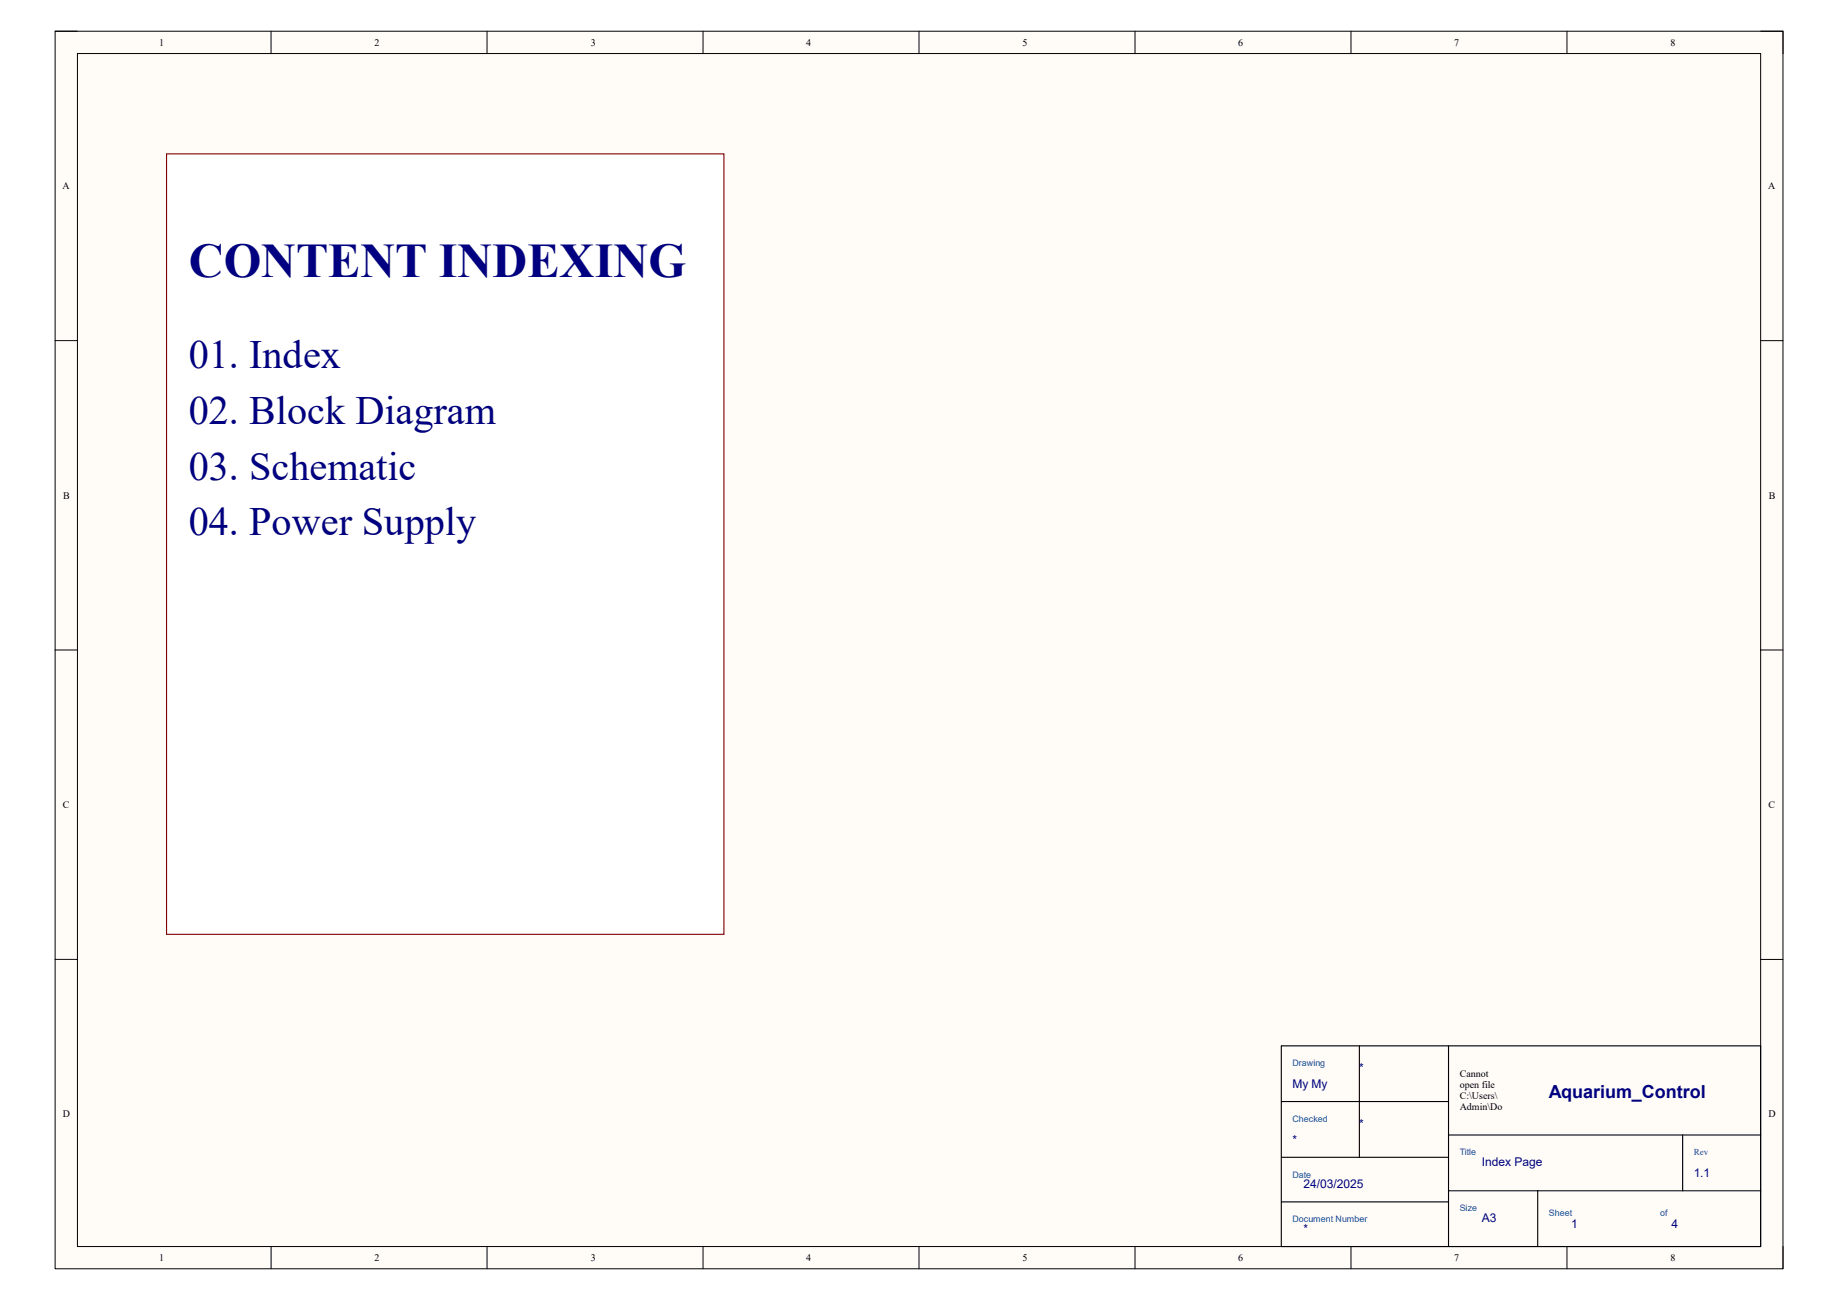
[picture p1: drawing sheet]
<svg xmlns="http://www.w3.org/2000/svg" width="420mm" height="297mm" viewBox="0 0 420 297" stroke-linecap="round" stroke-linejoin="round" font-family="sans-serif">
<defs><g id="words">
<text font-size="11" fill="#000080" x="43.1" y="63.3">CONTENT INDEXING</text>
<g font-size="9.2" fill="#000080">
<text x="43.1" y="84.1">01. Index</text>
<text x="43.1" y="96.8">02. Block Diagram</text>
<text x="43.1" y="109.6">03. Schematic</text>
<text x="43.1" y="122.3">04. Power Supply</text>
</g>
<text font-size="4.1" fill="#000080" x="353.9" y="250.8">Aquarium_Control</text>
<g font-size="2.8" fill="#000080">
<text x="310.6" y="244.9">*</text>
<text x="295.3" y="248.5">My My</text>
<text x="310.6" y="257.7">*</text>
<text x="295.3" y="261.3">*</text>
<text x="338.6" y="266.4">Index Page</text>
<text x="387" y="268.9">1.1</text>
<text x="297.9" y="271.4">24/03/2025</text>
<text x="297.9" y="281.6">*</text>
<text x="338.6" y="279.1">A3</text>
<text x="359" y="280.6">1</text>
<text x="381.9" y="280.6">4</text>
</g>
<g font-size="2.3">
<text x="36.4" y="10.5">1</text>
<text x="85.6" y="10.5">2</text>
<text x="135" y="10.5">3</text>
<text x="184.2" y="10.5">4</text>
<text x="233.7" y="10.5">5</text>
<text x="283" y="10.5">6</text>
<text x="332.3" y="10.5">7</text>
<text x="381.7" y="10.5">8</text>
<text x="14.3" y="43.2">A</text>
<text x="404" y="43.2">A</text>
<text x="14.4" y="113.9">B</text>
<text x="404.2" y="113.9">B</text>
<text x="14.4" y="184.6">C</text>
<text x="404.1" y="184.6">C</text>
<text x="333.5" y="246">Cannot</text>
<text x="333.5" y="248.5">open file</text>
<text x="333.5" y="251">C:\Users\</text>
<text x="14.4" y="255.3">D</text>
<text x="333.5" y="253.6">Admin\Do</text>
<text x="404.1" y="255.3">D</text>
<text x="36.4" y="288.1">1</text>
<text x="85.6" y="288.1">2</text>
<text x="135" y="288.1">3</text>
<text x="184.2" y="288.1">4</text>
<text x="233.7" y="288.1">5</text>
<text x="283" y="288.1">6</text>
<text x="332.3" y="288.1">7</text>
<text x="381.7" y="288.1">8</text>
</g>
<text font-size="2.1" fill="#0b5394" x="387" y="263.9">Rev</text>
<g font-size="2" fill="#0b5394">
<text x="295.3" y="243.6">Drawing</text>
<text x="295.3" y="256.3">Checked</text>
<text x="333.5" y="263.9">Title</text>
<text x="295.3" y="269">Date</text>
<text x="295.3" y="279.2">Document Number</text>
<text x="333.5" y="276.7">Size</text>
<text x="353.9" y="277.8">Sheet</text>
<text x="379.4" y="277.8">of</text>
</g>
</g></defs>
<path d="M12.6 7.1h394.8v282.8h-394.8z" fill-rule="evenodd" fill="#fffcf8"/>
<path d="M12.6 7.1h394.8v282.8h-394.8z" fill="none" stroke="#000" stroke-width=".23"/>
<path d="M17.7 12.2h384.6v272.6h-384.6z" fill-rule="evenodd" fill="#fffcf8"/>
<g fill="none" stroke="#000" stroke-width=".23">
<path d="M12.6 7.1h5.1M17.7 12.2h384.6v272.6h-384.6zM61.9 7.1v5.1M111.3 7.1v5.1M160.6 7.1v5.1M210 7.1v5.1M259.4 7.1v5.1M308.7 7.1v5.1M358.1 7.1v5.1M402.3 7.1h5.1v5.1M12.6 77.8h5.1M402.3 77.8h5.1"/>
<path d="M12.6 148.5h5.1M402.3 148.5h5.1M12.6 219.2h5.1M402.3 219.2h5.1M61.9 284.8v5.1M111.3 284.8v5.1M160.6 284.8v5.1M210 284.8v5.1M259.4 284.8v5.1M308.7 284.8v5.1M358.1 284.8v5.1M407.4 284.8v5.1"/>
</g>
<path d="M38.1 35.2h127.3v178.3h-127.3z" fill-rule="evenodd" fill="#fff"/>
<path d="M38.1 35.2h127.3v178.3h-127.3z" fill="none" stroke="#800000" stroke-width=".25"/>
<path d="M292.8 238.9v45.9M292.8 239h109.5v45.8h-109.5M310.6 238.9v25.5M331 238.9v45.9M292.8 251.7h38.2M331 259.3h71.3M384.5 259.3v12.8M292.8 264.4h38.2M292.8 274.6h38.2M331 272.1h71.3M351.4 272.1v12.7" fill="none" stroke="#000" stroke-width=".25"/>
<use href="#words"/>
</svg>
